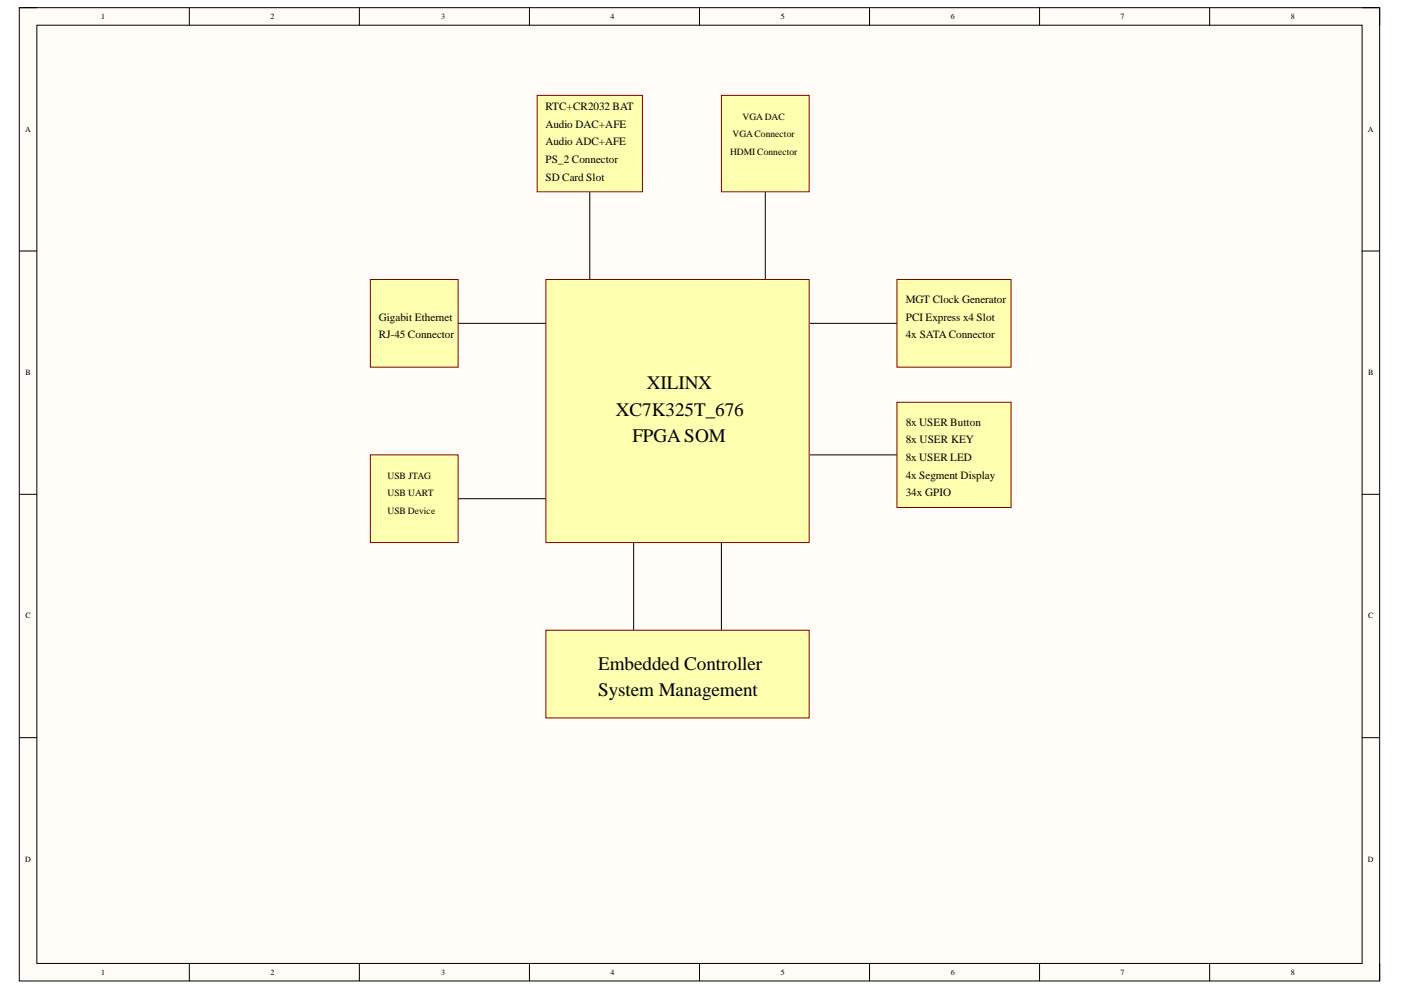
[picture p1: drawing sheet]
<svg xmlns="http://www.w3.org/2000/svg" width="297mm" height="210mm" viewBox="0 0 297 210" stroke-linecap="round" stroke-linejoin="round" font-family="sans-serif">
<defs><g id="words">
<g font-size="4.1">
<text x="137.1" y="82.5">XILINX</text>
<text x="130.6" y="88.1">XC7K325T_676</text>
<text x="134.1" y="93.7">FPGA SOM</text>
<text x="126.8" y="142">Embedded Controller</text>
<text x="126.8" y="147.6">System Management</text>
</g>
<g font-size="2.4">
<text x="115.7" y="23.4">RTC+CR2032 BAT</text>
<text x="115.7" y="27.1">Audio DAC+AFE</text>
<text x="115.7" y="30.8">Audio ADC+AFE</text>
<text x="115.7" y="34.6">PS_2 Connector</text>
<text x="115.7" y="38.3">SD Card Slot</text>
<text x="192" y="64.3">MGT Clock Generator</text>
<text x="80.3" y="68">Gigabit Ethernet</text>
<text x="80.3" y="71.7">RJ-45 Connector</text>
<text x="192" y="68">PCI Express x4 Slot</text>
<text x="192" y="71.7">4x SATA Connector</text>
<text x="192" y="90.3">8x USER Button</text>
<text x="192" y="94">8x USER KEY</text>
<text x="192" y="97.7">8x USER LED</text>
<text x="192" y="101.5">4x Segment Display</text>
<text x="192" y="105.2">34x GPIO</text>
</g>
<g font-size="2">
<text x="155.3" y="29.1">VGAConnector</text>
<text x="157.4" y="25.3">VGA DAC</text>
<text x="154.8" y="32.8">HDMI Connector</text>
<text x="82.2" y="101.5">USB JTAG</text>
<text x="82.2" y="105.3">USB UART</text>
<text x="82.2" y="109">USB Device</text>
</g>
<g font-size="1.7">
<text x="21.5" y="4.1">1</text>
<text x="57.3" y="4.1">2</text>
<text x="93.5" y="4.1">3</text>
<text x="129.5" y="4.1">4</text>
<text x="165.6" y="4.1">5</text>
<text x="201.6" y="4.1">6</text>
<text x="237.6" y="4.1">7</text>
<text x="273.7" y="4.1">8</text>
<text x="5.3" y="28">A</text>
<text x="290" y="28">A</text>
<text x="5.4" y="79.6">B</text>
<text x="290.1" y="79.6">B</text>
<text x="5.4" y="131.1">C</text>
<text x="290.1" y="131.1">C</text>
<text x="5.3" y="182.7">D</text>
<text x="290" y="182.7">D</text>
<text x="21.5" y="206.6">1</text>
<text x="57.3" y="206.6">2</text>
<text x="93.5" y="206.6">3</text>
<text x="129.5" y="206.6">4</text>
<text x="165.6" y="206.6">5</text>
<text x="201.6" y="206.6">6</text>
<text x="237.6" y="206.6">7</text>
<text x="273.7" y="206.6">8</text>
</g>
</g></defs>
<path d="M4.1 1.6h288.4v206.4h-288.4z" fill-rule="evenodd" fill="#fffcf8"/>
<path d="M4.1 1.6h288.4v206.4h-288.4z" fill="none" stroke="#000" stroke-width=".21"/>
<path d="M7.8 5.3h281v199h-281z" fill-rule="evenodd" fill="#fffcf8"/>
<g fill="none" stroke="#000" stroke-width=".21">
<path d="M4.1 1.6h3.7M7.8 5.3h281v199h-281zM40.1 1.6v3.7M76.2 1.6v3.7M112.3 1.6v3.7M148.3 1.6v3.7M184.4 1.6v3.7M220.4 1.6v3.7M256.5 1.6v3.7M288.8 1.6h3.7v3.7M4.1 53.2h3.7M125 40.7v18.6"/>
<path d="M162.3 40.7v18.6M288.8 53.2h3.7M97.1 68.6h18.6M171.6 68.6h18.6M171.6 96.4h18.6M4.1 104.8h3.7M97.1 105.7h18.6M134.3 115v18.6M153 115v18.6M288.8 104.8h3.7M4.1 156.4h3.7M288.8 156.4h3.7"/>
<path d="M40.1 204.3v3.7M76.2 204.3v3.7M112.3 204.3v3.7M148.3 204.3v3.7M184.4 204.3v3.7M220.4 204.3v3.7M256.5 204.3v3.7M292.5 204.3v3.7"/>
</g>
<path d="M113.9 20.2h22.3v20.5h-22.3z" fill-rule="evenodd" fill="#ffffb0"/>
<path d="M113.9 20.2h22.3v20.5h-22.3z" fill="none" stroke="#800000" stroke-width=".21"/>
<path d="M153 20.2h18.6v20.5h-18.6z" fill-rule="evenodd" fill="#ffffb0"/>
<path d="M153 20.2h18.6v20.5h-18.6z" fill="none" stroke="#800000" stroke-width=".21"/>
<path d="M115.7 59.3h55.9v55.7h-55.9z" fill-rule="evenodd" fill="#ffffb0"/>
<path d="M115.7 59.3h55.9v55.7h-55.9z" fill="none" stroke="#800000" stroke-width=".21"/>
<path d="M78.5 59.3h18.6v18.6h-18.6z" fill-rule="evenodd" fill="#ffffb0"/>
<path d="M78.5 59.3h18.6v18.6h-18.6z" fill="none" stroke="#800000" stroke-width=".21"/>
<path d="M78.5 96.4h18.6v18.6h-18.6z" fill-rule="evenodd" fill="#ffffb0"/>
<path d="M78.5 96.4h18.6v18.6h-18.6z" fill="none" stroke="#800000" stroke-width=".21"/>
<path d="M115.7 133.6h55.9v18.6h-55.9z" fill-rule="evenodd" fill="#ffffb0"/>
<path d="M115.7 133.6h55.9v18.6h-55.9z" fill="none" stroke="#800000" stroke-width=".21"/>
<path d="M190.2 59.3h24.2v18.6h-24.2z" fill-rule="evenodd" fill="#ffffb0"/>
<path d="M190.2 59.3h24.2v18.6h-24.2z" fill="none" stroke="#800000" stroke-width=".21"/>
<path d="M190.2 85.3h24.2v22.3h-24.2z" fill-rule="evenodd" fill="#ffffb0"/>
<path d="M190.2 85.3h24.2v22.3h-24.2z" fill="none" stroke="#800000" stroke-width=".21"/>
<use href="#words"/>
</svg>
